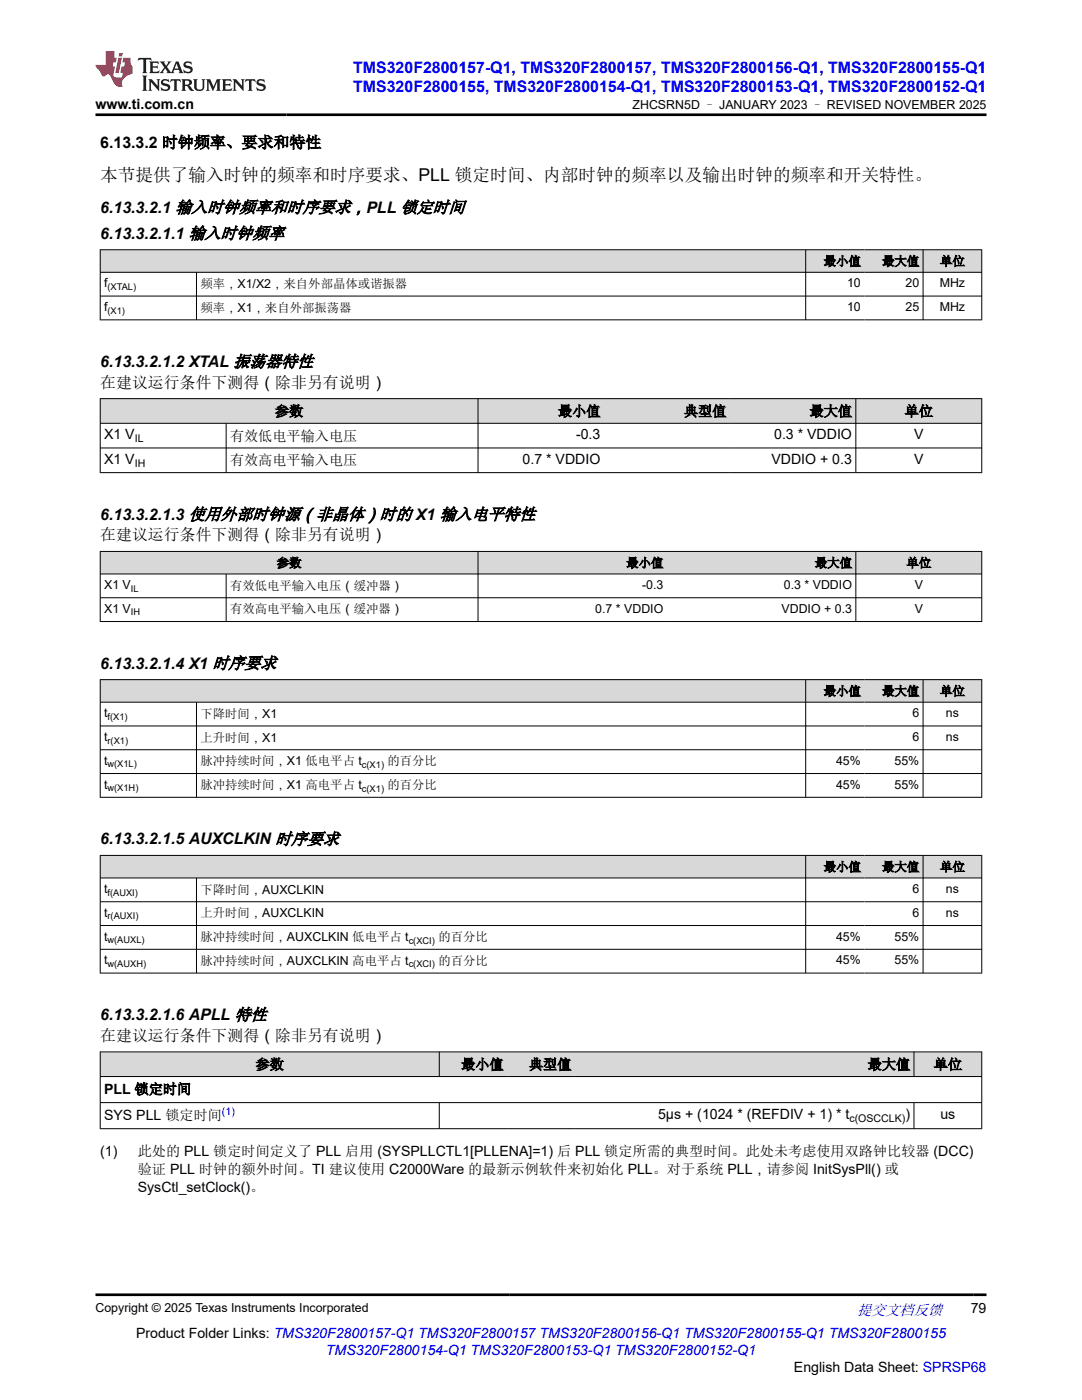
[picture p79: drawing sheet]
<svg xmlns="http://www.w3.org/2000/svg" width="216mm" height="279mm" viewBox="0 0 216 279" stroke-linecap="round" stroke-linejoin="round" font-family="sans-serif">
<defs><g id="words">
<text font-size="3.5" x="20" y="36.1">本节提供了输入时钟的频率和时序要求、PLL 锁定时间、内部时钟的频率以及输出时钟的频率和开关特性。</text>
<g font-size="3.2" fill="#00f">
<text x="70.5" y="14.5">TMS320F2800157-Q1, TMS320F2800157, TMS320F2800156-Q1, TMS320F2800155-Q1</text>
<text x="70.5" y="18.3">TMS320F2800155, TMS320F2800154-Q1, TMS320F2800153-Q1, TMS320F2800152-Q1</text>
</g>
<g font-size="3.2">
<text x="20" y="29.5">6.13.3.2 时钟频率、要求和特性</text>
<text x="20" y="42.5">6.13.3.2.1 输入时钟频率和时序要求，PLL 锁定时间</text>
<text x="20" y="47.6">6.13.3.2.1.1 输入时钟频率</text>
<text x="20" y="73.2">6.13.3.2.1.2 XTAL 振荡器特性</text>
<text x="20" y="77.4">在建议运行条件下测得（除非另有说明）</text>
<text x="20" y="103.7">6.13.3.2.1.3 使用外部时钟源（非晶体）时的 X1 输入电平特性</text>
<text x="20" y="107.8">在建议运行条件下测得（除非另有说明）</text>
<text x="20" y="133.4">6.13.3.2.1.4 X1 时序要求</text>
<text x="20" y="168.5">6.13.3.2.1.5 AUXCLKIN 时序要求</text>
<text x="20" y="203.6">6.13.3.2.1.6 APLL 特性</text>
<text x="20" y="207.7">在建议运行条件下测得（除非另有说明）</text>
</g>
<text font-size="3" fill="#00f" x="171" y="262.4">提交文档反馈</text>
<g font-size="2.8">
<text x="19.1" y="21.7">www.ti.com.cn</text>
<text x="54.9" y="83">参数</text>
<text x="111.3" y="83">最小值</text>
<text x="136.5" y="83">典型值</text>
<text x="161.5" y="83">最大值</text>
<text x="180.5" y="83">单位</text>
<text x="20.8" y="87.7">X1 V</text>
<text x="45.9" y="88">有效低电平输入电压</text>
<text x="114.9" y="87.7">-0.3</text>
<text x="154.5" y="87.7">0.3 * VDDIO</text>
<text x="182.4" y="87.7">V</text>
<text x="20.8" y="92.6">X1 V</text>
<text x="45.9" y="92.9">有效高电平输入电压</text>
<text x="104.3" y="92.6">0.7 * VDDIO</text>
<text x="153.9" y="92.6">VDDIO + 0.3</text>
<text x="182.4" y="92.6">V</text>
<text x="51" y="213.4">参数</text>
<text x="92" y="213.4">最小值</text>
<text x="105.5" y="213.4">典型值</text>
<text x="173.1" y="213.4">最大值</text>
<text x="186.3" y="213.4">单位</text>
<text x="20.8" y="218.3">PLL 锁定时间</text>
<text x="20.8" y="223.5">SYS PLL 锁定时间</text>
<text x="131.3" y="223.4">5µs + (1024 * (REFDIV + 1) * t</text>
<text x="180.7" y="223.4">)</text>
<text x="187.6" y="223.4">us</text>
<text x="20" y="230.6">(1)</text>
<text x="27.5" y="230.6">此处的 PLL 锁定时间定义了 PLL 启用 (SYSPLLCTL1[PLLENA]=1) 后 PLL 锁定所需的典型时间。此处未考虑使用双路钟比较器 (DCC)</text>
<text x="27.5" y="234.3">验证 PLL 时钟的额外时间。TI 建议使用 C2000Ware 的最新示例软件来初始化 PLL。对于系统 PLL，请参阅 InitSysPll() 或</text>
<text x="27.5" y="237.9">SysCtl_setClock()。</text>
<text x="193.7" y="262.1">79</text>
<text x="27.2" y="266.9">Product Folder Links: TMS320F2800157-Q1 TMS320F2800157 TMS320F2800156-Q1 TMS320F2800155-Q1 TMS320F2800155</text>
<text x="158.4" y="273.7">English Data Sheet: SPRSP68</text>
</g>
<text font-size="2.8" fill="#00f" x="65" y="270.3">TMS320F2800154-Q1 TMS320F2800153-Q1 TMS320F2800152-Q1</text>
<g font-size="2.5">
<text x="126.2" y="21.8">ZHCSRN5D – JANUARY 2023 – REVISED NOVEMBER 2025</text>
<text x="164.4" y="53">最小值</text>
<text x="176" y="53">最大值</text>
<text x="187.6" y="53">单位</text>
<text x="20.8" y="57.4">f</text>
<text x="40" y="57.5">频率，X1/X2，来自外部晶体或谐振器</text>
<text x="169" y="57.4">10</text>
<text x="180.7" y="57.4">20</text>
<text x="187.5" y="57.4">MHz</text>
<text x="20.8" y="62.1">f</text>
<text x="40" y="62.2">频率，X1，来自外部振荡器</text>
<text x="169" y="62.1">10</text>
<text x="180.7" y="62.1">25</text>
<text x="187.5" y="62.1">MHz</text>
<text x="55.2" y="113.2">参数</text>
<text x="125" y="113.2">最小值</text>
<text x="162.6" y="113.2">最大值</text>
<text x="180.9" y="113.2">单位</text>
<text x="20.8" y="117.6">X1 V</text>
<text x="45.9" y="117.7">有效低电平输入电压（缓冲器）</text>
<text x="128.1" y="117.6">-0.3</text>
<text x="156.4" y="117.6">0.3 * VDDIO</text>
<text x="182.5" y="117.6">V</text>
<text x="20.8" y="122.3">X1 V</text>
<text x="45.9" y="122.4">有效高电平输入电压（缓冲器）</text>
<text x="118.8" y="122.3">0.7 * VDDIO</text>
<text x="155.9" y="122.3">VDDIO + 0.3</text>
<text x="182.5" y="122.3">V</text>
<text x="20.8" y="143.1">t</text>
<text x="40" y="143.3">下降时间，X1</text>
<text x="164.4" y="138.8">最小值</text>
<text x="176" y="138.8">最大值</text>
<text x="182" y="143.1">6</text>
<text x="187.6" y="138.8">单位</text>
<text x="188.7" y="143.1">ns</text>
<text x="20.8" y="147.9">t</text>
<text x="40" y="148">上升时间，X1</text>
<text x="182" y="147.9">6</text>
<text x="188.7" y="147.9">ns</text>
<text x="20.8" y="152.6">t</text>
<text x="40" y="152.8">脉冲持续时间，X1 低电平占 t</text>
<text x="77.3" y="152.8">的百分比</text>
<text x="166.8" y="152.6">45%</text>
<text x="178.5" y="152.6">55%</text>
<text x="20.8" y="157.4">t</text>
<text x="40" y="157.5">脉冲持续时间，X1 高电平占 t</text>
<text x="77.3" y="157.5">的百分比</text>
<text x="166.8" y="157.4">45%</text>
<text x="178.5" y="157.4">55%</text>
<text x="164.4" y="173.9">最小值</text>
<text x="176" y="173.9">最大值</text>
<text x="187.6" y="173.9">单位</text>
<text x="20.8" y="178.2">t</text>
<text x="40" y="178.4">下降时间，AUXCLKIN</text>
<text x="182" y="178.2">6</text>
<text x="188.7" y="178.2">ns</text>
<text x="20.8" y="183">t</text>
<text x="40" y="183.1">上升时间，AUXCLKIN</text>
<text x="182" y="183">6</text>
<text x="188.7" y="183">ns</text>
<text x="20.8" y="187.7">t</text>
<text x="40" y="187.8">脉冲持续时间，AUXCLKIN 低电平占 t</text>
<text x="87.5" y="187.8">的百分比</text>
<text x="166.8" y="187.7">45%</text>
<text x="178.5" y="187.7">55%</text>
<text x="20.8" y="192.5">t</text>
<text x="40" y="192.6">脉冲持续时间，AUXCLKIN 高电平占 t</text>
<text x="87.5" y="192.6">的百分比</text>
<text x="166.8" y="192.5">45%</text>
<text x="178.5" y="192.5">55%</text>
<text x="19.1" y="261.8">Copyright © 2025 Texas Instruments Incorporated</text>
</g>
<g font-size="2.1">
<text x="26.9" y="88.2">IL</text>
<text x="26.9" y="93.2">IH</text>
<text x="169.5" y="223.9">c(OSCCLK)</text>
</g>
<text font-size="2.1" fill="#00f" x="44.3" y="222.6">(1)</text>
<g font-size="1.9">
<text x="21.5" y="57.8">(XTAL)</text>
<text x="21.5" y="62.6">(X1)</text>
<text x="26.1" y="118.1">IL</text>
<text x="26.1" y="122.8">IH</text>
<text x="21.5" y="143.6">f(X1)</text>
<text x="21.5" y="148.4">r(X1)</text>
<text x="21.5" y="153.1">w(X1L)</text>
<text x="72.2" y="153.3">c(X1)</text>
<text x="21.5" y="157.9">w(X1H)</text>
<text x="72.2" y="158">c(X1)</text>
<text x="21.5" y="178.7">f(AUXI)</text>
<text x="21.5" y="183.5">r(AUXI)</text>
<text x="21.5" y="188.2">w(AUXL)</text>
<text x="81.5" y="188.3">c(XCI)</text>
<text x="21.5" y="193">w(AUXH)</text>
<text x="81.5" y="193.1">c(XCI)</text>
</g>
</g></defs>
<g fill="#d8d8d8">
<path d="M20 49.8h175.9v4.5h-175.9z" fill-rule="evenodd"/>
<path d="M20.1 49.9h140.6v4.4h-140.6z" fill-rule="evenodd"/>
<path d="M160.8 49.9h11.7v4.4h-11.7z" fill-rule="evenodd"/>
<path d="M172.5 49.9h11.6v4.4h-11.6z" fill-rule="evenodd"/>
<path d="M184.3 49.9h11.5v4.4h-11.5z" fill-rule="evenodd"/>
</g>
<path d="M19.9 49.8h176.1M19.9 54.3h176.1M19.9 59.1h176.1M20 49.8v14.1M39.2 54.3v9.6M160.8 49.8v14.1M184.2 49.8v14.1M195.9 49.8v14.1M19.9 63.8h176.1" fill="none" stroke="#000" stroke-width=".2"/>
<g fill="#d8d8d8">
<path d="M20 79.6h175.9v4.9h-175.9z" fill-rule="evenodd"/>
<path d="M20.1 79.6h75.2v4.8h-75.2z" fill-rule="evenodd"/>
<path d="M95.4 79.6h25.1v4.8h-25.1z" fill-rule="evenodd"/>
<path d="M120.5 79.6h25.1v4.8h-25.1z" fill-rule="evenodd"/>
<path d="M145.6 79.6h25.1v4.8h-25.1z" fill-rule="evenodd"/>
<path d="M170.8 79.6h25v4.8h-25z" fill-rule="evenodd"/>
</g>
<path d="M19.9 79.6h176.1M20 79.5v14.9M95.4 79.5v14.9M170.8 79.5v14.9M195.9 79.5v14.9M19.9 84.5h176.1M19.9 89.4h176.1M19.9 94.3h176.1M45.1 84.5v9.9" fill="none" stroke="#000" stroke-width=".2"/>
<g fill="#d8d8d8">
<path d="M20 110.1h175.9v4.4h-175.9z" fill-rule="evenodd"/>
<path d="M20.1 110.1h75.2v4.4h-75.2z" fill-rule="evenodd"/>
<path d="M95.4 110.1h37.7v4.4h-37.7z" fill-rule="evenodd"/>
<path d="M133.1 110.1h37.6v4.4h-37.6z" fill-rule="evenodd"/>
<path d="M170.8 110.1h25v4.4h-25z" fill-rule="evenodd"/>
</g>
<path d="M19.9 110.1h176.1M19.9 114.5h176.1M19.9 119.3h176.1M20 110v14.1M45.1 114.5v9.6M95.4 110v14.1M170.8 110v14.1M195.9 110v14.1M19.9 124h176.1" fill="none" stroke="#000" stroke-width=".2"/>
<g fill="#d8d8d8">
<path d="M20 135.6h175.9v4.5h-175.9z" fill-rule="evenodd"/>
<path d="M20.1 135.7h140.6v4.4h-140.6z" fill-rule="evenodd"/>
<path d="M160.8 135.7h11.7v4.4h-11.7z" fill-rule="evenodd"/>
<path d="M172.5 135.7h11.6v4.4h-11.6z" fill-rule="evenodd"/>
<path d="M184.3 135.7h11.5v4.4h-11.5z" fill-rule="evenodd"/>
</g>
<path d="M19.9 135.6h176.1M20 135.6v23.6M160.8 135.6v23.6M184.2 135.6v23.6M195.9 135.6v23.6M19.9 140.1h176.1M19.9 144.9h176.1M19.9 149.6h176.1M19.9 154.4h176.1M19.9 159.1h176.1M39.2 140.1v19.1" fill="none" stroke="#000" stroke-width=".2"/>
<g fill="#d8d8d8">
<path d="M20 170.7h175.9v4.5h-175.9z" fill-rule="evenodd"/>
<path d="M20.1 170.8h140.6v4.4h-140.6z" fill-rule="evenodd"/>
<path d="M160.8 170.8h11.7v4.4h-11.7z" fill-rule="evenodd"/>
<path d="M172.5 170.8h11.6v4.4h-11.6z" fill-rule="evenodd"/>
<path d="M184.3 170.8h11.5v4.4h-11.5z" fill-rule="evenodd"/>
</g>
<path d="M19.9 170.7h176.1M19.9 175.2h176.1M19.9 180h176.1M20 170.7v23.6M39.2 175.2v19.1M160.8 170.7v23.6M184.2 170.7v23.6M195.9 170.7v23.6M19.9 184.7h176.1M19.9 189.5h176.1M19.9 194.2h176.1" fill="none" stroke="#000" stroke-width=".2"/>
<g fill="#d8d8d8">
<path d="M20 209.9h175.9v4.9h-175.9z" fill-rule="evenodd"/>
<path d="M20.1 210h67.5v4.8h-67.5z" fill-rule="evenodd"/>
<path d="M87.7 210h13.5v4.8h-13.5z" fill-rule="evenodd"/>
<path d="M101.2 210h13.5v4.8h-13.5z" fill-rule="evenodd"/>
<path d="M114.7 210h67.6v4.8h-67.6z" fill-rule="evenodd"/>
<path d="M182.4 210h13.4v4.8h-13.4z" fill-rule="evenodd"/>
</g>
<path d="M19.9 209.9h176.1M19.9 214.8h176.1M20 209.9v15.4M87.7 209.9v5M182.4 209.9v5M195.9 209.9v15.4M19.9 220.1h176.1M19.9 225.3h176.1M87.7 220.1v5.2M182.4 220.1v5.2" fill="none" stroke="#000" stroke-width=".2"/>
<path d="M27.7 11.6l-.2 .5 .5-.2h.6v.1v2.2l-.2 .4h1l-.2-.4v-2.2v-.1h.5l.5 .2-.1-.5zM29.8 12.3l.2 .4v1.5l-.2 .4h1.9l.1-.6a1.08 1.08 0 0 1-1.3 .2v-.7h.6l.4 .2v-.7l-.4 .2h-.6v-.5l.2-.2a1 1 0 0 1 1 .3l-.1-.5zM31.8 12.3l1 1.1-1 1.2h.9l-.2-.2 .4-.8 .5 .8-.2 .2h1.6l-.2-.2 .1-.5h1l.1 .5-.1 .2h.9l-.2-.3-.8-2h-.5l-1 2.2-.8-1.1 .9-1.1h-.8l.2 .2-.5 .6-.3-.6 .1-.2zM35.2 12.7l.4 1h-.8zM36.8 12.4a.65 .65 0 0 0-.2 .7 .65 .65 0 0 0 .6 .5l.7 .1 .1 .3a.79 .79 0 0 1-.7 .4 .79 .79 0 0 1-.7-.5l.1 .7 .2-.1a.93 .93 0 0 0 1.1 .1 .93 .93 0 0 0 .4-1 1.46 1.46 0 0 0-1.2-.6l-.1-.3a1.09 1.09 0 0 1 1.2 .2l-.2-.6-.1 .1-.6-.2zM28.4 15.1l.2 .4v2.2l-.2 .4h1l-.2-.4v-2.2l.2-.4zM29.6 15.8l.2 .4v1.5l-.2 .4h.8l-.3-.4v-1.3l1.7 1.8v-2l.2-.4h-.8l.2 .2 .1 1.1-1.2-1.3zM32.3 15.9a.65 .65 0 0 0-.2 .8 .65 .65 0 0 0 .7 .4l.6 .2 .1 .2a.79 .79 0 0 1-.7 .4 .79 .79 0 0 1-.7-.5l.1 .7 .2-.1a.93 .93 0 0 0 1.1 .1 .93 .93 0 0 0 .4-.9 1.46 1.46 0 0 0-1.2-.6l-.1-.4a1.09 1.09 0 0 1 1.2 .2l-.2-.6-.1 .1-.6-.1zM34.1 15.8l-.1 .6a.63 .63 0 0 1 .7-.3l.1 1.6-.3 .4h1l-.2-.4v-1.6a.66 .66 0 0 1 .8 .3l-.1-.6zM36.2 15.8l.2 .4v1.5l-.2 .4h.9l-.2-.2v-.7h.5l.1 .2a.79 .79 0 0 0 1.2 .6l-1-.9a.61 .61 0 0 0 .6-.6 .61 .61 0 0 0-.5-.7zM36.9 16.1h.2a.47 .47 0 0 1 .5 .1 .47 .47 0 0 1 .1 .5l-.2 .1-.6 .1zM38.5 15.8l.2 .2a2.27 2.27 0 0 0 .4 2 1.04 1.04 0 0 0 1.7-.7v-1.3l.2-.2h-.8l.2 .4v1.1a.6 .6 0 0 1-.6 .6 .6 .6 0 0 1-.6-.6v-1.1l.3-.4zM41.1 15.8l.2 .4v1.5l-.2 .4h.7l-.2-.4v-1.4l.9 1.9 .8-1.9v1.4l-.2 .4h1l-.3-.4v-1.5l.3-.4h-.8l-.7 1.5-.7-1.5zM44.3 15.8l.2 .4v1.5l-.2 .4h1.9l.1-.6a1.09 1.09 0 0 1-1.3 .2v-.7h.6l.4 .2v-.6l-.4 .2h-.6v-.6l.2-.1a1.01 1.01 0 0 1 1 .3l-.1-.6zM46.4 15.8l.3 .4v1.5l-.3 .4h.8l-.2-.4v-1.3l1.6 1.8v-2l.2-.4h-.7l.2 .2v1.1l-1.2-1.3zM49 15.8l-.1 .6a.63 .63 0 0 1 .8-.3v1.6l-.3 .4h1l-.2-.4v-1.6a.66 .66 0 0 1 .8 .3l-.1-.6zM51.4 15.9a.65 .65 0 0 0-.2 .8 .65 .65 0 0 0 .6 .4l.6 .2 .2 .2a.79 .79 0 0 1-.8 .4 .79 .79 0 0 1-.6-.5l.1 .7 .2-.1a.93 .93 0 0 0 1 .1 .93 .93 0 0 0 .5-.9 1.46 1.46 0 0 0-1.3-.6l-.1-.4a1.09 1.09 0 0 1 1.3 .2l-.2-.6-.2 .1-.5-.1z" fill="#231f20"/>
<path d="M21.1 10.2v2.8h-2v.3l.9 1a.95 .95 0 0 0 .9 .9 .59 .59 0 0 1 .6-.4 .59 .59 0 0 1 .5 .4l.4 .7a1.59 1.59 0 0 0 2.1 1.4 1.61 1.61 0 0 1 1-2.3l1-.3-.1-1.5a1.59 1.59 0 0 1-.4-1.7h-1.4l-.2 .9h.5l-.1 .9h-.5l-.2 1v.2l.4 .1-.2 .9h-.6a.73 .73 0 0 1-1.1-.7l.3-1.5h-.5l.2-.9h.5l.2-.9h-.5v-1.3zM23.6 11.5l-.6 3.1h.7l.6-3.1zM23.8 10.6l-.1 .6h.7l.1-.6z" fill="#ed1c24"/>
<path d="M19.1 22.9h177.8M19.1 258.4h177.8" fill="none" stroke="#000" stroke-width=".53"/>
<use href="#words"/>
</svg>
